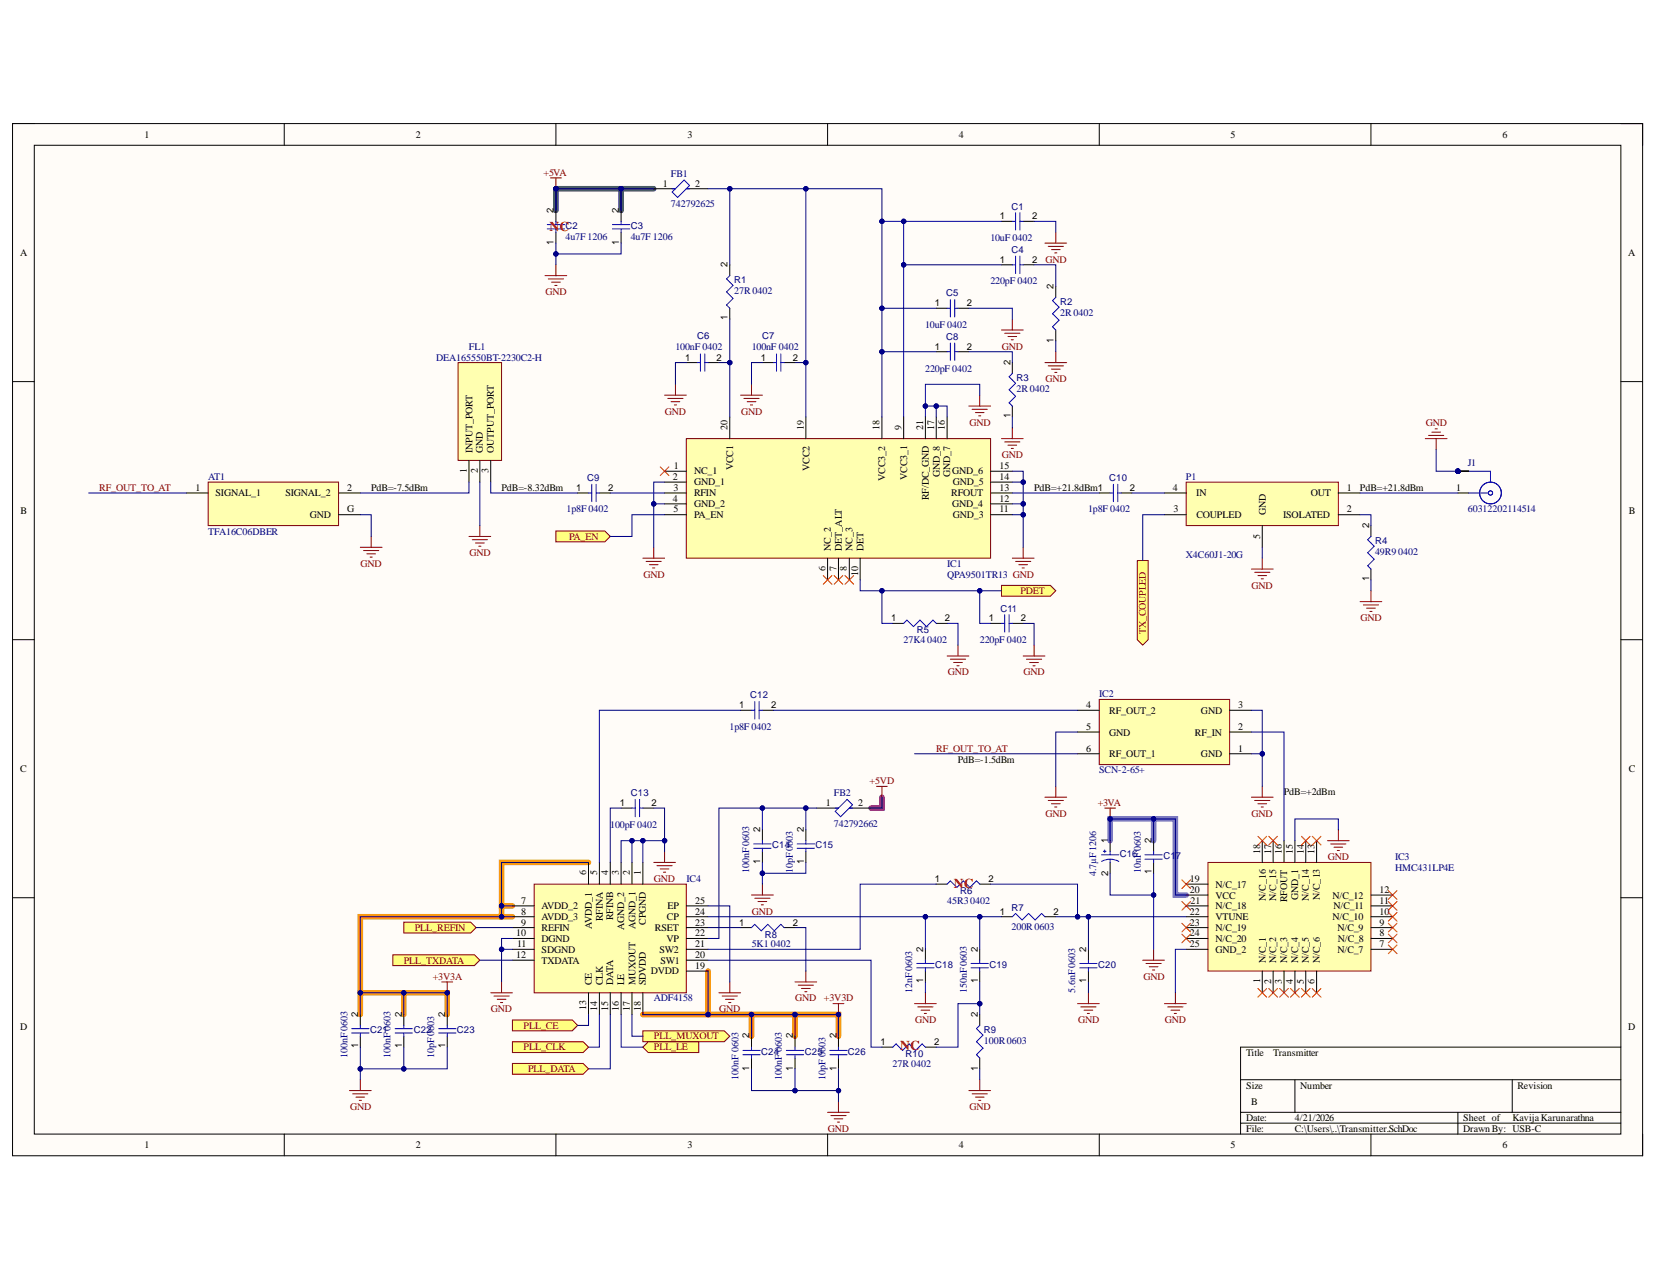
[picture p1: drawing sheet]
<svg xmlns="http://www.w3.org/2000/svg" width="279mm" height="216mm" viewBox="0 0 279 216" stroke-linecap="round" stroke-linejoin="round" font-family="sans-serif">
<defs><g id="words">
<g font-size="2.3" fill="#c00">
<text x="92.7" y="39">NC</text>
<text x="160.8" y="149.6">NC</text>
<text x="151.8" y="177">NC</text>
</g>
<g font-size="1.7">
<text x="24.4" y="23.2">1</text>
<text x="70.1" y="23.2">2</text>
<text x="115.9" y="23.2">3</text>
<text x="161.7" y="23.2">4</text>
<text x="207.5" y="23.2">5</text>
<text x="253.3" y="23.2">6</text>
<text x="111.8" y="31.4">1</text>
<text x="117.2" y="31.4">2</text>
<text x="3.4" y="43.1">A</text>
<text x="274.6" y="43.1">A</text>
<text x="79.7" y="76.3" transform="rotate(-90 79.7 76.3)">INPUT_PORT</text>
<text x="81.4" y="76.3" transform="rotate(-90 81.4 76.3)">GND</text>
<text x="83.3" y="76.3" transform="rotate(-90 83.3 76.3)">OUTPUT_PORT</text>
<text x="122.7" y="72.4" transform="rotate(-90 122.7 72.4)">20</text>
<text x="135.5" y="72.4" transform="rotate(-90 135.5 72.4)">19</text>
<text x="148.3" y="72.4" transform="rotate(-90 148.3 72.4)">18</text>
<text x="152" y="72.4" transform="rotate(-90 152 72.4)">9</text>
<text x="155.7" y="72.4" transform="rotate(-90 155.7 72.4)">21</text>
<text x="157.5" y="72.4" transform="rotate(-90 157.5 72.4)">17</text>
<text x="159.3" y="72.4" transform="rotate(-90 159.3 72.4)">16</text>
<text x="33" y="82.7">1</text>
<text x="36.4" y="83.7">SIGNAL_1</text>
<text x="48.1" y="83.7">SIGNAL_2</text>
<text x="58.5" y="82.7">2</text>
<text x="62.6" y="82.7">PdB=-7.5dBm</text>
<text x="78.7" y="79.7" transform="rotate(-90 78.7 79.7)">1</text>
<text x="80.6" y="79.8" transform="rotate(-90 80.6 79.8)">2</text>
<text x="82.4" y="79.8" transform="rotate(-90 82.4 79.8)">3</text>
<text x="84.6" y="82.7">PdB=-8.32dBm</text>
<text x="113.5" y="80.9">2</text>
<text x="113.6" y="82.7">3</text>
<text x="113.6" y="79.1">1</text>
<text x="117" y="80">NC_1</text>
<text x="117" y="81.8">GND_1</text>
<text x="117" y="83.7">RFIN</text>
<text x="123.6" y="79.3" transform="rotate(-90 123.6 79.3)">VCC1</text>
<text x="136.5" y="79.4" transform="rotate(-90 136.5 79.4)">VCC2</text>
<text x="149.2" y="81" transform="rotate(-90 149.2 81)">VCC3_2</text>
<text x="153" y="80.9" transform="rotate(-90 153 80.9)">VCC3_1</text>
<text x="158.5" y="80.4" transform="rotate(-90 158.5 80.4)">GND_8</text>
<text x="160.2" y="80.4" transform="rotate(-90 160.2 80.4)">GND_7</text>
<text x="160.4" y="83.7">RFOUT</text>
<text x="160.6" y="80">GND_6</text>
<text x="160.7" y="81.8">GND_5</text>
<text x="168.5" y="82.7">13</text>
<text x="168.5" y="80.9">14</text>
<text x="168.5" y="79.1">15</text>
<text x="174.4" y="82.7">PdB=+21.8dBm1</text>
<text x="197.8" y="82.7">4</text>
<text x="201.7" y="83.7">IN</text>
<text x="221" y="83.7">OUT</text>
<text x="227.1" y="82.7">1</text>
<text x="229.3" y="82.7">PdB=+21.8dBm</text>
<text x="245.6" y="82.7">1</text>
<text x="3.5" y="86.6">B</text>
<text x="52.3" y="87.3">GND</text>
<text x="58.5" y="86.4">G</text>
<text x="113.5" y="84.6">4</text>
<text x="113.6" y="86.4">5</text>
<text x="117" y="85.4">GND_2</text>
<text x="117" y="87.3">PA_EN</text>
<text x="156.6" y="84.3" transform="rotate(-90 156.6 84.3)">RF/DC_GND</text>
<text x="160.6" y="85.4">GND_4</text>
<text x="160.7" y="87.3">GND_3</text>
<text x="168.5" y="86.4">11</text>
<text x="168.5" y="84.6">12</text>
<text x="197.9" y="86.4">3</text>
<text x="201.7" y="87.3">COUPLED</text>
<text x="213.4" y="86.9" transform="rotate(-90 213.4 86.9)">GND</text>
<text x="216.4" y="87.3">ISOLATED</text>
<text x="227.1" y="86.4">2</text>
<text x="274.6" y="86.6">B</text>
<text x="140.1" y="92.8" transform="rotate(-90 140.1 92.8)">NC_2</text>
<text x="142" y="92.8" transform="rotate(-90 142 92.8)">DET_ALT</text>
<text x="143.7" y="92.8" transform="rotate(-90 143.7 92.8)">NC_3</text>
<text x="145.6" y="92.8" transform="rotate(-90 145.6 92.8)">DET</text>
<text x="212.5" y="90.8" transform="rotate(-90 212.5 90.8)">5</text>
<text x="139.2" y="96.3" transform="rotate(-90 139.2 96.3)">6</text>
<text x="141" y="96.3" transform="rotate(-90 141 96.3)">7</text>
<text x="142.8" y="96.3" transform="rotate(-90 142.8 96.3)">8</text>
<text x="144.7" y="97.1" transform="rotate(-90 144.7 97.1)">10</text>
<text x="183.1" y="119.3">4</text>
<text x="208.8" y="119.3">3</text>
<text x="183.1" y="123">5</text>
<text x="187" y="124">GND</text>
<text x="187" y="120.3">RF_OUT_2</text>
<text x="201.5" y="124">RF_IN</text>
<text x="202.5" y="120.3">GND</text>
<text x="208.8" y="123">2</text>
<text x="3.4" y="130.1">C</text>
<text x="161.5" y="128.5">PdB=-1.5dBm</text>
<text x="183.1" y="126.7">6</text>
<text x="187" y="127.6">RF_OUT_1</text>
<text x="202.5" y="127.6">GND</text>
<text x="208.8" y="126.7">1</text>
<text x="274.6" y="130.1">C</text>
<text x="139.3" y="135.8">1</text>
<text x="144.7" y="135.8">2</text>
<text x="216.5" y="134">PdB=+2dBm</text>
<text x="212.5" y="143.9" transform="rotate(-90 212.5 143.9)">18</text>
<text x="214.3" y="143.9" transform="rotate(-90 214.3 143.9)">17</text>
<text x="216.1" y="143.9" transform="rotate(-90 216.1 143.9)">16</text>
<text x="218" y="143.9" transform="rotate(-90 218 143.9)">15</text>
<text x="219.8" y="143.9" transform="rotate(-90 219.8 143.9)">14</text>
<text x="221.6" y="143.9" transform="rotate(-90 221.6 143.9)">13</text>
<text x="98.8" y="147.6" transform="rotate(-90 98.8 147.6)">6</text>
<text x="100.7" y="147.6" transform="rotate(-90 100.7 147.6)">5</text>
<text x="102.6" y="147.6" transform="rotate(-90 102.6 147.6)">4</text>
<text x="104.3" y="147.6" transform="rotate(-90 104.3 147.6)">3</text>
<text x="106.2" y="147.6" transform="rotate(-90 106.2 147.6)">2</text>
<text x="108.1" y="147.6" transform="rotate(-90 108.1 147.6)">1</text>
<text x="200.7" y="148.7">19</text>
<text x="205" y="149.6">N/C_17</text>
<text x="87.9" y="152.3">7</text>
<text x="87.9" y="154.1">8</text>
<text x="91.3" y="153.2">AVDD_2</text>
<text x="91.3" y="155.1">AVDD_3</text>
<text x="101.6" y="155.2" transform="rotate(-90 101.6 155.2)">RFINA</text>
<text x="103.4" y="155.1" transform="rotate(-90 103.4 155.1)">RFINB</text>
<text x="108.9" y="155.8" transform="rotate(-90 108.9 155.8)">CPGND</text>
<text x="112.5" y="155.1">CP</text>
<text x="112.5" y="153.2">EP</text>
<text x="117.2" y="152.3">25</text>
<text x="117.2" y="154.1">24</text>
<text x="200.7" y="154.1">22</text>
<text x="200.7" y="150.5">20</text>
<text x="200.7" y="152.3">21</text>
<text x="205" y="155.1">VTUNE</text>
<text x="205" y="153.2">N/C_18</text>
<text x="205" y="151.4">VCC</text>
<text x="213.4" y="151.8" transform="rotate(-90 213.4 151.8)">N/C_16</text>
<text x="215.2" y="151.8" transform="rotate(-90 215.2 151.8)">N/C_15</text>
<text x="217.1" y="152" transform="rotate(-90 217.1 152)">RFOUT</text>
<text x="218.9" y="151.7" transform="rotate(-90 218.9 151.7)">GND_1</text>
<text x="220.7" y="151.8" transform="rotate(-90 220.7 151.8)">N/C_14</text>
<text x="222.6" y="151.7" transform="rotate(-90 222.6 151.7)">N/C_13</text>
<text x="224.7" y="155.1">N/C_10</text>
<text x="224.7" y="151.4">N/C_12</text>
<text x="224.8" y="153.2">N/C_11</text>
<text x="232.6" y="154.1">10</text>
<text x="232.6" y="152.3">11</text>
<text x="232.6" y="150.5">12</text>
<text x="87" y="157.8">10</text>
<text x="87" y="161.5">12</text>
<text x="87.2" y="159.6">11</text>
<text x="87.9" y="156">9</text>
<text x="91.3" y="156.9">REFIN</text>
<text x="91.3" y="158.7">DGND</text>
<text x="91.3" y="160.6">SDGND</text>
<text x="99.8" y="156.5" transform="rotate(-90 99.8 156.5)">AVDD_1</text>
<text x="105.3" y="156.7" transform="rotate(-90 105.3 156.7)">AGND_2</text>
<text x="107.1" y="156.5" transform="rotate(-90 107.1 156.5)">AGND_1</text>
<text x="110.4" y="156.9">RSET</text>
<text x="111.2" y="160.6">SW2</text>
<text x="112.4" y="158.7">VP</text>
<text x="117.2" y="156">23</text>
<text x="117.2" y="157.8">22</text>
<text x="117.2" y="159.6">21</text>
<text x="117.2" y="161.5">20</text>
<text x="200.7" y="159.6">25</text>
<text x="200.7" y="157.8">24</text>
<text x="200.7" y="156">23</text>
<text x="205" y="160.6">GND_2</text>
<text x="205" y="158.7">N/C_20</text>
<text x="205" y="156.9">N/C_19</text>
<text x="225.5" y="160.6">N/C_7</text>
<text x="225.5" y="156.9">N/C_9</text>
<text x="225.6" y="158.7">N/C_8</text>
<text x="232.6" y="159.6">7</text>
<text x="232.6" y="157.8">8</text>
<text x="232.6" y="156">9</text>
<text x="91.3" y="162.4">TXDATA</text>
<text x="99.8" y="166.1" transform="rotate(-90 99.8 166.1)">CE</text>
<text x="101.6" y="166.1" transform="rotate(-90 101.6 166.1)">CLK</text>
<text x="103.4" y="166.1" transform="rotate(-90 103.4 166.1)">DATA</text>
<text x="105.3" y="166.1" transform="rotate(-90 105.3 166.1)">LE</text>
<text x="107.1" y="166.1" transform="rotate(-90 107.1 166.1)">MUXOUT</text>
<text x="108.9" y="166.1" transform="rotate(-90 108.9 166.1)">SDVDD</text>
<text x="109.8" y="164.2">DVDD</text>
<text x="111.4" y="162.4">SW1</text>
<text x="117.2" y="163.3">19</text>
<text x="212.5" y="165.7" transform="rotate(-90 212.5 165.7)">1</text>
<text x="213.4" y="162.3" transform="rotate(-90 213.4 162.3)">N/C_1</text>
<text x="214.3" y="165.9" transform="rotate(-90 214.3 165.9)">2</text>
<text x="215.2" y="162.3" transform="rotate(-90 215.2 162.3)">N/C_2</text>
<text x="216.1" y="165.8" transform="rotate(-90 216.1 165.8)">3</text>
<text x="217.1" y="162.3" transform="rotate(-90 217.1 162.3)">N/C_3</text>
<text x="218" y="165.9" transform="rotate(-90 218 165.9)">4</text>
<text x="218.9" y="162.3" transform="rotate(-90 218.9 162.3)">N/C_4</text>
<text x="219.8" y="165.8" transform="rotate(-90 219.8 165.8)">5</text>
<text x="220.7" y="162.3" transform="rotate(-90 220.7 162.3)">N/C_5</text>
<text x="221.6" y="165.9" transform="rotate(-90 221.6 165.9)">6</text>
<text x="222.6" y="162.3" transform="rotate(-90 222.6 162.3)">N/C_6</text>
<text x="3.4" y="173.6">D</text>
<text x="98.8" y="170.3" transform="rotate(-90 98.8 170.3)">13</text>
<text x="100.7" y="170.4" transform="rotate(-90 100.7 170.4)">14</text>
<text x="102.6" y="170.4" transform="rotate(-90 102.6 170.4)">15</text>
<text x="104.3" y="170.4" transform="rotate(-90 104.3 170.4)">16</text>
<text x="106.2" y="170.4" transform="rotate(-90 106.2 170.4)">17</text>
<text x="108.1" y="170.4" transform="rotate(-90 108.1 170.4)">18</text>
<text x="274.6" y="173.6">D</text>
<text x="210.1" y="178">Title</text>
<text x="214.7" y="178">Transmitter</text>
<text x="210.1" y="183.5">Size</text>
<text x="219.3" y="183.5">Number</text>
<text x="255.9" y="183.5">Revision</text>
<text x="210.1" y="189">Date:</text>
<text x="210.1" y="190.7">File:</text>
<text x="211" y="186.2">B</text>
<text x="218.3" y="189">4/21/2026</text>
<text x="218.3" y="190.7">C:\Users\..\Transmitter.SchDoc</text>
<text x="246.7" y="189">Sheet of</text>
<text x="246.7" y="190.7">DrawnBy: USB-C</text>
<text x="255" y="189">KavijaKarunarathna</text>
<text x="24.4" y="193.5">1</text>
<text x="70.1" y="193.5">2</text>
<text x="115.9" y="193.5">3</text>
<text x="161.7" y="193.5">4</text>
<text x="207.5" y="193.5">5</text>
<text x="253.3" y="193.5">6</text>
</g>
<g font-size="1.7" fill="#800000">
<text x="91.7" y="29.6">+5VA</text>
<text x="176.3" y="44.3">GND</text>
<text x="92" y="49.8">GND</text>
<text x="168.9" y="58.9">GND</text>
<text x="176.3" y="64.4">GND</text>
<text x="112.1" y="69.9">GND</text>
<text x="125" y="69.9">GND</text>
<text x="163.4" y="71.8">GND</text>
<text x="240.4" y="71.8">GND</text>
<text x="168.9" y="77.2">GND</text>
<text x="16.7" y="82.7">RF_OUT_TO_AT</text>
<text x="60.8" y="95.6">GND</text>
<text x="79.1" y="93.7">GND</text>
<text x="96" y="90.9">PA_EN</text>
<text x="108.5" y="97.4">GND</text>
<text x="172.1" y="100.1">PDET</text>
<text x="211.1" y="99.2">GND</text>
<text x="193.2" y="106.9" transform="rotate(-90 193.2 106.9)">TX_COUPLED</text>
<text x="229.4" y="104.7">GND</text>
<text x="159.8" y="113.8">GND</text>
<text x="172.6" y="113.8">GND</text>
<text x="157.9" y="126.7">RF_OUT_TO_AT</text>
<text x="146.6" y="132.2">+5VD</text>
<text x="176.3" y="137.7">GND</text>
<text x="185.1" y="135.8">+3VA</text>
<text x="211.1" y="137.7">GND</text>
<text x="110.3" y="148.7">GND</text>
<text x="223.9" y="145">GND</text>
<text x="126.7" y="154.1">GND</text>
<text x="69.9" y="156.9">PLL_REFIN</text>
<text x="68.1" y="162.4">PLL_TXDATA</text>
<text x="73" y="165.1">+3V3A</text>
<text x="192.8" y="165.1">GND</text>
<text x="82.8" y="170.6">GND</text>
<text x="88.3" y="173.4">PLL_CE</text>
<text x="121.3" y="170.6">GND</text>
<text x="134.1" y="168.8">GND</text>
<text x="138.9" y="168.8">+3V3D</text>
<text x="154.3" y="172.5">GND</text>
<text x="181.8" y="172.5">GND</text>
<text x="196.4" y="172.5">GND</text>
<text x="88.3" y="177">PLL_CLK</text>
<text x="110.3" y="175.2">PLL_MUXOUT</text>
<text x="110.3" y="177">PLL_LE</text>
<text x="89" y="180.7">PLL_DATA</text>
<text x="59" y="187.1">GND</text>
<text x="139.6" y="190.7">GND</text>
<text x="163.4" y="187.1">GND</text>
</g>
<g font-size="1.7" fill="#000080">
<text x="113.1" y="29.8">FB1</text>
<text x="113.1" y="34.9">742792625</text>
<text x="95.4" y="40.4">4u7F 1206</text>
<text x="106.4" y="40.4">4u7F 1206</text>
<text x="167" y="40.6">10uF 0402</text>
<text x="167" y="47.9">220pF 0402</text>
<text x="123.8" y="49.6">27R 0402</text>
<text x="178.8" y="53.2">2R 0402</text>
<text x="79.1" y="58.9">FL1</text>
<text x="113.9" y="58.9">100nF 0402</text>
<text x="126.7" y="58.9">100nF 0402</text>
<text x="156" y="55.3">10uF 0402</text>
<text x="73.6" y="60.8">DEA165550BT-2230C2-H</text>
<text x="156" y="62.6">220pF 0402</text>
<text x="171.4" y="66.1">2R 0402</text>
<text x="35.1" y="80.9">AT1</text>
<text x="200" y="80.9">P1</text>
<text x="247.5" y="78.5">J1</text>
<text x="95.5" y="86.4">1p8F 0402</text>
<text x="183.5" y="86.4">1p8F 0402</text>
<text x="247.5" y="86.4">60312202114514</text>
<text x="35.1" y="90.1">TFA16C06DBER</text>
<text x="159.7" y="95.6">IC1</text>
<text x="200" y="94.1">X4C60J1-20G</text>
<text x="231.9" y="93.6">49R90402</text>
<text x="159.7" y="97.4">QPA9501TR13 GND</text>
<text x="152.4" y="108.3">27K40402</text>
<text x="165.2" y="108.3">220pF 0402</text>
<text x="185.3" y="117.6">IC2</text>
<text x="123" y="123">1p8F 0402</text>
<text x="185.3" y="130.3">SCN-2-65+</text>
<text x="140.6" y="134.2">FB2</text>
<text x="102.9" y="139.5">100pF 0402</text>
<text x="140.6" y="139.4">742792662</text>
<text x="115.8" y="148.7">IC4</text>
<text x="126.3" y="147.2" transform="rotate(-90 126.3 147.2)">100nF 0603</text>
<text x="133.7" y="147.2" transform="rotate(-90 133.7 147.2)">10pF 0603</text>
<text x="184.8" y="147.7" transform="rotate(-90 184.8 147.7)">4.7µF1206</text>
<text x="192.4" y="147.2" transform="rotate(-90 192.4 147.2)">10nF 0603</text>
<text x="235.2" y="145">IC3</text>
<text x="235.2" y="146.8">HMC431LP4E</text>
<text x="159.7" y="152.3">45R30402</text>
<text x="126.7" y="159.6">5K1 0402</text>
<text x="170.5" y="156.7">200R0603</text>
<text x="153.8" y="167.3" transform="rotate(-90 153.8 167.3)">12nF0603</text>
<text x="163" y="167.3" transform="rotate(-90 163 167.3)">150nF0603</text>
<text x="181.3" y="167.3" transform="rotate(-90 181.3 167.3)">5.6nF0603</text>
<text x="110.3" y="168.8">ADF4158</text>
<text x="58.6" y="178.3" transform="rotate(-90 58.6 178.3)">100nF0603</text>
<text x="65.9" y="178.3" transform="rotate(-90 65.9 178.3)">100nF0603</text>
<text x="73.2" y="178.3" transform="rotate(-90 73.2 178.3)">10pF0603</text>
<text x="150.5" y="179.8">27R 0402</text>
<text x="165.9" y="175.9">100R0603</text>
<text x="124.6" y="181.9" transform="rotate(-90 124.6 181.9)">100nF0603</text>
<text x="131.8" y="181.9" transform="rotate(-90 131.8 181.9)">100nF0603</text>
<text x="139.2" y="181.9" transform="rotate(-90 139.2 181.9)">10pF0603</text>
</g>
<g font-size="1.6">
<text x="93.4" y="35.8" transform="rotate(-90 93.4 35.8)">2</text>
<text x="104.3" y="35.8" transform="rotate(-90 104.3 35.8)">2</text>
<text x="93.4" y="41.2" transform="rotate(-90 93.4 41.2)">1</text>
<text x="104.3" y="41.2" transform="rotate(-90 104.3 41.2)">1</text>
<text x="168.6" y="36.9">1</text>
<text x="174" y="36.9">2</text>
<text x="122.7" y="45" transform="rotate(-90 122.7 45)">2</text>
<text x="168.6" y="44.3">1</text>
<text x="174" y="44.3">2</text>
<text x="157.6" y="51.6">1</text>
<text x="163" y="51.6">2</text>
<text x="177.7" y="48.7" transform="rotate(-90 177.7 48.7)">2</text>
<text x="122.7" y="54" transform="rotate(-90 122.7 54)">1</text>
<text x="157.6" y="58.9">1</text>
<text x="163" y="58.9">2</text>
<text x="177.7" y="57.7" transform="rotate(-90 177.7 57.7)">1</text>
<text x="115.5" y="60.8">1</text>
<text x="120.8" y="60.8">2</text>
<text x="128.3" y="60.8">1</text>
<text x="133.7" y="60.8">2</text>
<text x="170.4" y="61.4" transform="rotate(-90 170.4 61.4)">2</text>
<text x="170.4" y="70.5" transform="rotate(-90 170.4 70.5)">1</text>
<text x="97.2" y="82.7">1</text>
<text x="102.6" y="82.7">2</text>
<text x="190.5" y="82.7">2</text>
<text x="230.8" y="88.9" transform="rotate(-90 230.8 88.9)">2</text>
<text x="230.8" y="98" transform="rotate(-90 230.8 98)">1</text>
<text x="150.3" y="104.7">1</text>
<text x="159.3" y="104.7">2</text>
<text x="166.7" y="104.7">1</text>
<text x="172.2" y="104.7">2</text>
<text x="124.6" y="119.3">1</text>
<text x="130" y="119.3">2</text>
<text x="104.5" y="135.8">1</text>
<text x="109.8" y="135.8">2</text>
<text x="128.2" y="140.2" transform="rotate(-90 128.2 140.2)">2</text>
<text x="135.5" y="140.2" transform="rotate(-90 135.5 140.2)">2</text>
<text x="186.9" y="142.1" transform="rotate(-90 186.9 142.1)">1</text>
<text x="194.1" y="142.1" transform="rotate(-90 194.1 142.1)">2</text>
<text x="128.2" y="145.6" transform="rotate(-90 128.2 145.6)">1</text>
<text x="135.5" y="145.6" transform="rotate(-90 135.5 145.6)">1</text>
<text x="157.6" y="148.7">1</text>
<text x="166.7" y="148.7">2</text>
<text x="186.9" y="147.6" transform="rotate(-90 186.9 147.6)">2</text>
<text x="194.1" y="147.4" transform="rotate(-90 194.1 147.4)">1</text>
<text x="168.6" y="154.1">1</text>
<text x="177.7" y="154.1">2</text>
<text x="124.6" y="156">1</text>
<text x="133.7" y="156">2</text>
<text x="155.7" y="160.4" transform="rotate(-90 155.7 160.4)">2</text>
<text x="164.9" y="160.4" transform="rotate(-90 164.9 160.4)">2</text>
<text x="183.1" y="160.4" transform="rotate(-90 183.1 160.4)">2</text>
<text x="155.7" y="165.7" transform="rotate(-90 155.7 165.7)">1</text>
<text x="164.9" y="165.7" transform="rotate(-90 164.9 165.7)">1</text>
<text x="183.1" y="165.7" transform="rotate(-90 183.1 165.7)">1</text>
<text x="60.4" y="171.4" transform="rotate(-90 60.4 171.4)">2</text>
<text x="67.7" y="171.4" transform="rotate(-90 67.7 171.4)">2</text>
<text x="75.1" y="171.4" transform="rotate(-90 75.1 171.4)">2</text>
<text x="164.9" y="171.4" transform="rotate(-90 164.9 171.4)">2</text>
<text x="60.4" y="176.7" transform="rotate(-90 60.4 176.7)">1</text>
<text x="67.7" y="176.7" transform="rotate(-90 67.7 176.7)">1</text>
<text x="75.1" y="176.7" transform="rotate(-90 75.1 176.7)">1</text>
<text x="126.3" y="175" transform="rotate(-90 126.3 175)">2</text>
<text x="133.7" y="175" transform="rotate(-90 133.7 175)">2</text>
<text x="141" y="175" transform="rotate(-90 141 175)">2</text>
<text x="148.5" y="176.1">1</text>
<text x="157.5" y="176.1">2</text>
<text x="126.3" y="180.4" transform="rotate(-90 126.3 180.4)">1</text>
<text x="133.7" y="180.4" transform="rotate(-90 133.7 180.4)">1</text>
<text x="141" y="180.4" transform="rotate(-90 141 180.4)">1</text>
<text x="164.9" y="180.4" transform="rotate(-90 164.9 180.4)">1</text>
</g>
<g font-size="1.6" fill="#000080">
<text x="170.5" y="35.3">C1</text>
<text x="95.4" y="38.6">C2</text>
<text x="106.4" y="38.6">C3</text>
<text x="123.8" y="47.8">R1</text>
<text x="170.5" y="42.6">C4</text>
<text x="159.6" y="50">C5</text>
<text x="178.8" y="51.4">R2</text>
<text x="117.5" y="57.1">C6</text>
<text x="128.5" y="57.1">C7</text>
<text x="159.6" y="57.3">C8</text>
<text x="171.4" y="64.2">R3</text>
<text x="99" y="81.1">C9</text>
<text x="187" y="81.1">C10</text>
<text x="231.9" y="91.7">R4</text>
<text x="154.6" y="106.7">R5</text>
<text x="168.7" y="103.1">C11</text>
<text x="126.5" y="117.7">C12</text>
<text x="106.4" y="134.2">C13</text>
<text x="130.2" y="143">C14</text>
<text x="137.5" y="143">C15</text>
<text x="188.8" y="144.5">C16</text>
<text x="196.2" y="144.9">C1</text>
<text x="198.3" y="144.9">7</text>
<text x="161.9" y="150.7">R6</text>
<text x="170.5" y="153.5">R7</text>
<text x="128.9" y="158">R8</text>
<text x="157.7" y="163.1">C18</text>
<text x="166.8" y="163.1">C19</text>
<text x="185.2" y="163.1">C20</text>
<text x="62.4" y="174.1">C21</text>
<text x="69.8" y="174.1">C22</text>
<text x="77" y="174.1">C23</text>
<text x="128.4" y="177.8">C24</text>
<text x="135.7" y="177.8">C25</text>
<text x="143" y="177.8">C26</text>
<text x="152.7" y="178.1">R10</text>
<text x="165.9" y="174.1">R9</text>
</g>
</g></defs>
<path d="M2.1 20.8h274.9v174h-274.9z" fill-rule="evenodd" fill="#fffcf8"/>
<path d="M2.1 20.8h274.9v174h-274.9z" fill="none" stroke="#000" stroke-width=".17"/>
<path d="M5.8 24.5h267.5v166.6h-267.5z" fill-rule="evenodd" fill="#fffcf8"/>
<g fill="none" stroke="#000" stroke-width=".17">
<path d="M2.1 20.8h3.7M5.8 24.5h267.5v166.6h-267.5zM47.9 20.8v3.7M93.7 20.8v3.7M139.5 20.8v3.7M185.4 20.8v3.7M231.2 20.8v3.7M273.3 20.8h3.7v3.7M2.1 64.3h3.7M273.3 64.3h3.7M2.1 107.8h3.7M273.3 107.8h3.7"/>
<path d="M2.1 151.3h3.7M273.3 151.3h3.7M273.3 176.5h-64.1v14.6M47.9 191.1v3.7M93.7 191.1v3.7M139.5 191.1v3.7M185.4 191.1v3.7M209.2 182h64.1M209.2 187.5h64.1M209.2 189.3h64.1M218.3 182v5.5M231.2 191.1v3.7"/>
<path d="M245.8 187.5v3.6M255 182v5.5M277 191.1v3.7"/>
</g>
<path d="M119.4 163.7v7.3h-11M119.4 171h7.3M134.1 171h-7.4v3.6M134.1 174.6v-3.6h7.3v3.6" fill="none" stroke="#f60" stroke-width=".93"/>
<path d="M84.6 152.7v1.8h1.8M84.6 154.5h-23.8v12.8M99.2 145.4h-14.6v7.3h1.8M68.1 167.3h-7.3v3.7M68.1 171v-3.7h7.3v3.7" fill="none" stroke="#f90" stroke-width=".93"/>
<path d="M148.7 134.4v1.8h-1.8" fill="none" stroke="#909" stroke-width=".93"/>
<path d="M194.5 138v3.7M187.2 141.7v-3.7h11v12.9h1.8" fill="none" stroke="#93f" stroke-width=".93"/>
<path d="M104.7 31.8v3.7M110.2 31.8h-16.5v3.7" fill="none" stroke="#066" stroke-width=".93"/>
<path d="M90.1 149h25.6v18.3h-25.6z" fill-rule="evenodd" fill="#ffffb0"/>
<path d="M90.1 149h25.6v18.3h-25.6zM82.7 167.3h3.7M83.3 167.9h2.6M83.8 168.4h1.5M84.4 169h.4M84.6 165.5v1.8M121.2 167.3h3.7M121.8 167.9h2.5M122.3 168.4h1.5M122.9 169h.3M123.1 165.5v1.8" fill="none" stroke="#800000" stroke-width=".17"/>
<g fill="none" stroke="#000" stroke-width=".17">
<path d="M86.4 152.7h3.7M86.4 154.5h3.7M86.4 156.3h3.7M86.4 158.2h3.7M86.4 160h3.7M99.2 145.4v3.6M101.1 145.4v3.6M102.9 145.4v3.6M104.7 145.4v3.6M106.6 145.4v3.6M108.4 145.4v3.6M115.7 152.7h3.7"/>
<path d="M115.7 154.5h3.7M115.7 156.3h3.7M115.7 158.2h3.7M115.7 160h3.7M86.4 161.8h3.7M99.2 167.3v3.7M101.1 167.3v3.7M102.9 167.3v3.7M104.7 167.3v3.7M106.6 167.3v3.7M108.4 167.3v3.7M115.7 161.8h3.7"/>
<path d="M115.7 163.7h3.7"/>
</g>
<path d="M108.4 173.7h13.7l1 .9-1 1h-13.7z" fill-rule="evenodd" fill="#ffff80"/>
<path d="M108.4 173.7h13.7l1 .9-1 1h-13.7z" fill="none" stroke="#800000" stroke-width=".17"/>
<path d="M109.3 175.6h8.5v1.8h-8.5l-.9-.9z" fill-rule="evenodd" fill="#ffff80"/>
<path d="M109.3 175.6h8.5v1.8h-8.5l-.9-.9z" fill="none" stroke="#800000" stroke-width=".17"/>
<path d="M68.1 155.4h11.3l.9 .9-.9 1h-11.3z" fill-rule="evenodd" fill="#ffff80"/>
<path d="M68.1 155.4h11.3l.9 .9-.9 1h-11.3z" fill="none" stroke="#800000" stroke-width=".17"/>
<path d="M104.7 136.2h1.9M108.4 136.2h1.8" fill="none" stroke="#000" stroke-width=".17"/>
<path d="M106.6 136.2h.5M107.1 134.7v3M107.8 134.7v3M107.8 136.2h.6" fill="none" stroke="#00f" stroke-width=".17"/>
<path d="M66.2 160.9h13.8l.9 .9-.9 1h-13.8z" fill-rule="evenodd" fill="#ffff80"/>
<path d="M66.2 160.9h13.8l.9 .9-.9 1h-13.8zM140.5 169.2h1.8M141.4 169.2v1.8" fill="none" stroke="#800000" stroke-width=".17"/>
<circle cx="141.4" cy="171" r=".36" fill="#000080"/>
<circle cx="141.4" cy="171" r=".36" fill="none" stroke="#000080" stroke-width=".17"/>
<path d="M60.8 171v1.8M60.8 174.6v1.9M68.1 171v1.8M68.1 174.6v1.9M75.4 171v1.8M75.4 174.6v1.9M126.7 174.6v1.9M126.7 178.3v1.8M134.1 174.6v1.9M134.1 178.3v1.8M141.4 174.6v1.9M141.4 178.3v1.8" fill="none" stroke="#000" stroke-width=".17"/>
<g fill="none" stroke="#00f" stroke-width=".17">
<path d="M59.3 173.4h2.9M59.3 174.1h2.9M60.8 172.8v.6M60.8 174.1v.5M66.6 173.4h2.9M66.6 174.1h2.9M68.1 172.8v.6M68.1 174.1v.5M73.9 173.4h3M73.9 174.1h3M75.4 172.8v.6M75.4 174.1v.5"/>
<path d="M125.3 177h2.9M125.3 177.8h2.9M126.7 176.5v.5M126.7 177.8v.5M132.6 177h2.9M132.6 177.8h2.9M134.1 176.5v.5M134.1 177.8v.5M139.9 177h2.9M139.9 177.8h2.9M141.4 176.5v.5M141.4 177.8v.5"/>
</g>
<g fill="none" stroke="#800000" stroke-width=".17">
<path d="M110.2 145.4h3.7M110.8 145.9h2.5M111.3 146.5h1.5M111.9 147h.3M112.1 143.5v1.9M74.5 165.5h1.8M75.4 165.5v1.8M58.9 183.8h3.7M59.5 184.4h2.5M60 184.9h1.5M60.6 185.5h.3M60.8 182v1.8"/>
<path d="M139.5 187.5h3.7M140.1 188h2.6M140.6 188.6h1.5M141.2 189.1h.4M141.4 185.6v1.9"/>
</g>
<circle cx="75.4" cy="167.3" r=".37" fill="#000080"/>
<circle cx="75.4" cy="167.3" r=".37" fill="none" stroke="#000080" stroke-width=".17"/>
<path d="M147.8 132.5h1.8M148.7 132.5v1.9M126.7 150.8h3.7M127.3 151.4h2.5M127.8 151.9h1.5M128.4 152.5h.3M128.6 149v1.8M134 165.5h3.7M134.6 166h2.6M135.1 166.6h1.5M135.7 167.1h.4M135.9 163.7v1.8" fill="none" stroke="#800000" stroke-width=".17"/>
<path d="M128.6 139.9v1.8M135.9 139.9v1.8M137.7 136.2h3.7M143.2 136.2h3.7M124.9 156.3h1.8M128.6 143.5v1.9M132.2 156.3h1.8M135.9 143.5v1.9" fill="none" stroke="#000" stroke-width=".17"/>
<path d="M140.8 136.7l2-2 1 .9-2.1 2.1zM140.8 136.2h.6M143.2 136.2h.6M126.7 156.3l.6-.5 1.1 1.1 1.1-1.1 1.1 1.1 1.1-1.1 .5 .5M127.1 142.2h2.9M127.1 143h2.9M128.6 141.7v.5M128.6 143v.5M134.4 142.2h2.9M134.4 143h2.9M135.9 141.7v.5M135.9 143v.5" fill="none" stroke="#00f" stroke-width=".17"/>
<path d="M203.7 145.4h27.5v18.3h-27.5z" fill-rule="evenodd" fill="#ffffb0"/>
<g fill="none" stroke="#800000" stroke-width=".17">
<path d="M186.3 136.2h1.8M187.2 136.2v1.8M225.7 139.9v1.8M194.5 160v1.8M203.7 145.4h27.5v18.3h-27.5zM223.8 141.7h3.7M224.4 142.2h2.5M224.9 142.8h1.5M225.5 143.3h.3M154.2 169.2h3.7M154.8 169.7h2.5M155.3 170.3h1.5"/>
<path d="M155.9 170.8h.3M156 167.3v1.9M181.7 169.2h3.7M182.2 169.7h2.6M182.8 170.3h1.5M183.3 170.8h.4M183.5 167.3v1.9M192.7 161.8h3.7M193.2 162.4h2.6M193.8 162.9h1.5M194.3 163.5h.4M196.4 169.2h3.6"/>
<path d="M196.9 169.7h2.6M197.4 170.3h1.5M198 170.8h.4M198.2 167.3v1.9M163.4 183.8h3.6M163.9 184.4h2.6M164.5 184.9h1.4M165 185.5h.4M165.2 182v1.8"/>
</g>
<g fill="none" stroke="#000" stroke-width=".17">
<path d="M156 160v1.8M165.2 160v1.8M183.5 160v1.8M187.2 141.7v1.8M187.2 145.4v1.8M194.5 141.7v1.8M194.5 145.4v1.8M200 160h3.7M200 158.2h3.7M200 156.3h3.7M200 154.5h3.7M200 152.7h3.7"/>
<path d="M200 150.9h3.7M200 149h3.7M212.8 141.7v3.7M214.7 141.7v3.7M216.5 141.7v3.7M218.3 141.7v3.7M220.2 141.7v3.7M222 141.7v3.7M231.2 160h3.6M231.2 158.2h3.6M231.2 156.3h3.6M231.2 154.5h3.6"/>
<path d="M231.2 152.7h3.6M231.2 150.9h3.6M156 163.7v1.8M165.2 163.7v1.8M183.5 163.7v1.8M212.8 163.7v3.6M214.7 163.7v3.6M216.5 163.7v3.6M218.3 163.7v3.6M220.2 163.7v3.6M222 163.7v3.6"/>
</g>
<g fill="none" stroke="#f00" stroke-width=".17">
<path d="M199.3 155.6l1.4 1.5M199.3 151.9l1.4 1.5M199.3 148.3l1.4 1.5M199.3 157.4l1.4 1.5M200.7 155.6l-1.4 1.5M200.7 151.9l-1.4 1.5M200.7 148.3l-1.4 1.5M200.7 157.4l-1.4 1.5M212.1 141l1.5 1.4M213.6 141l-1.5 1.4M213.9 141l1.5 1.4M215.4 141l-1.5 1.4"/>
<path d="M219.4 141l1.5 1.4M220.9 141l-1.5 1.4M221.3 141l1.4 1.4M222.7 141l-1.4 1.4M234.1 150.1l1.5 1.5M234.1 151.9l1.5 1.5M234.1 153.8l1.5 1.4M234.1 155.6l1.5 1.5M234.1 157.4l1.5 1.5M234.1 159.3l1.5 1.4M235.6 150.1l-1.5 1.5M235.6 151.9l-1.5 1.5"/>
<path d="M235.6 153.8l-1.5 1.4M235.6 155.6l-1.5 1.5M235.6 157.4l-1.5 1.5M235.6 159.3l-1.5 1.4M212.1 166.6l1.5 1.5M213.6 166.6l-1.5 1.5M213.9 166.6l1.5 1.5M215.4 166.6l-1.5 1.5M215.8 166.6l1.4 1.5M217.2 166.6l-1.4 1.5M217.6 166.6l1.5 1.5M219.1 166.6l-1.5 1.5"/>
<path d="M219.4 166.6l1.5 1.5M220.9 166.6l-1.5 1.5M221.3 166.6l1.4 1.5M222.7 166.6l-1.4 1.5"/>
</g>
<g fill="none" stroke="#00f" stroke-width=".17">
<path d="M185.7 144.1h3M186 143.5h.5M186.3 143.2v.5M187.2 144.8l-.8 .1-.7 .3M187.2 144.8l.7 .1 .7 .3M187.2 143.5v.6M187.2 144.8v.6M193.1 144.1h2.9M193.1 144.8h2.9M194.5 143.5v.6M194.5 144.8v.6M154.6 162.4h2.9"/>
<path d="M154.6 163.1h2.9M156 161.8v.6M156 163.1v.6M163.7 162.4h3M163.7 163.1h3M165.2 161.8v.6M165.2 163.1v.6M182.1 162.4h2.9M182.1 163.1h2.9M183.5 161.8v.6M183.5 163.1v.6"/>
</g>
<circle cx="187.2" cy="138" r=".37" fill="#000080"/>
<circle cx="187.2" cy="138" r=".37" fill="none" stroke="#000080" stroke-width=".17"/>
<path d="M157.9 149h1.8M165.2 149h1.8M168.9 154.5h1.8M176.2 154.5h1.8M148.7 176.5h1.8M156 176.5h1.9M165.2 171v1.8M165.2 178.3v1.8" fill="none" stroke="#000" stroke-width=".17"/>
<path d="M159.7 149l.5-.5 1.1 1.1 1.1-1.1 1.1 1.1 1.1-1.1 .6 .5M170.7 154.5l.5-.5 1.1 1.1 1.1-1.1 1.1 1.1 1.1-1.1 .6 .5M150.5 176.5l.6-.6 1.1 1.1 1.1-1.1 1.1 1.1 1.1-1.1 .5 .6M165.2 172.8l-.5 .6 1.1 1.1-1.1 1.1 1.1 1.1-1.1 1.1 .5 .5" fill="none" stroke="#00f" stroke-width=".17"/>
<path d="M185.4 117.9h21.9v11h-21.9z" fill-rule="evenodd" fill="#ffffb0"/>
<path d="M185.4 117.9h21.9v11h-21.9zM176.2 134.4h3.7M176.7 134.9h2.6M177.3 135.5h1.5M177.8 136h.4M178 132.5v1.9M211 134.4h3.7M211.6 134.9h2.5M212.1 135.5h1.5M212.7 136h.3M212.8 132.5v1.9" fill="none" stroke="#800000" stroke-width=".17"/>
<path d="M124.9 119.7h1.8M128.6 119.7h1.8M181.7 119.7h3.7M207.3 119.7h3.7M181.7 127h3.7M181.7 123.4h3.7M207.3 127h3.7M207.3 123.4h3.7" fill="none" stroke="#000" stroke-width=".17"/>
<path d="M126.7 119.7h.6M127.3 118.2v3M128 118.2v3M128 119.7h.6" fill="none" stroke="#00f" stroke-width=".17"/>
<path d="M115.7 73.9h51.3v20.2h-51.3z" fill-rule="evenodd" fill="#ffffb0"/>
<path d="M115.7 73.9h51.3v20.2h-51.3z" fill="none" stroke="#800000" stroke-width=".17"/>
<g fill="none" stroke="#000" stroke-width=".17">
<path d="M112.1 79.4h3.6M123.1 70.3v3.6M135.9 70.3v3.6M148.7 70.3v3.6M152.4 70.3v3.6M156 70.3v3.6M157.9 70.3v3.6M159.7 70.3v3.6M167 79.4h3.7M112.1 81.3h3.6M112.1 83.1h3.6M112.1 84.9h3.6"/>
<path d="M112.1 86.7h3.6M139.5 94.1v3.6M141.4 94.1v3.6M143.2 94.1v3.6M145 94.1v3.6M167 81.3h3.7M167 83.1h3.7M167 84.9h3.7M167 86.7h3.7"/>
</g>
<path d="M168.9 98.7h8.2l.9 .9-.9 .9h-8.2z" fill-rule="evenodd" fill="#ffff80"/>
<path d="M168.9 98.7h8.2l.9 .9-.9 .9h-8.2z" fill="none" stroke="#800000" stroke-width=".17"/>
<path d="M111.3 78.7l1.5 1.5M112.8 78.7l-1.5 1.5M140.6 97l1.5 1.5M142.1 97l-1.5 1.5M142.5 97l1.4 1.5M143.9 97l-1.4 1.5" fill="none" stroke="#f00" stroke-width=".17"/>
<path d="M93.7 89.5h8.3l.9 .9-.9 .9h-8.3z" fill-rule="evenodd" fill="#ffff80"/>
<g fill="none" stroke="#800000" stroke-width=".17">
<path d="M92.8 30h1.9M93.7 30v1.8M178 39.1v1.9M91.9 46.5h3.7M92.5 47h2.5M93 47.6h1.5M93.6 48.1h.3M93.7 44.6v1.9M168.9 55.6h3.6M169.4 56.2h2.6M170 56.7h1.4M170.5 57.3h.4"/>
<path d="M170.7 53.8v1.8M176.2 41h3.7M176.7 41.5h2.6M177.3 42.1h1.5M177.8 42.6h.4M178 59.3v1.8M112.1 66.6h3.6M112.6 67.2h2.6M113.2 67.7h1.4M113.7 68.3h.4M113.9 64.8v1.8M124.9 66.6h3.7"/>
<path d="M125.4 67.2h2.6M126 67.7h1.5M126.5 68.3h.4M126.7 64.8v1.8M163.4 68.4h3.6M163.9 69h2.6M164.5 69.5h1.4M165 70.1h.4M165.2 66.6v1.8M168.9 73.9h3.6M169.4 74.5h2.6M170 75h1.4"/>
<path d="M170.5 75.6h.4M170.7 72.1v1.8M176.2 61.1h3.7M176.7 61.7h2.6M177.3 62.2h1.5M177.8 62.8h.4M93.7 89.5h8.3l.9 .9-.9 .9h-8.3zM108.4 94.1h3.7M108.9 94.6h2.6M109.5 95.2h1.5M110 95.7h.4M110.2 92.2v1.9"/>
<path d="M170.7 94.1h3.7M171.2 94.6h2.6M171.8 95.2h1.5M172.3 95.7h.4M172.5 92.2v1.9M159.7 110.6h3.7M160.2 111.1h2.6M160.8 111.7h1.5M161.3 112.2h.4M161.5 108.7v1.9M172.5 110.6h3.7M173.1 111.1h2.5"/>
<path d="M173.6 111.7h1.5M174.2 112.2h.3M174.4 108.7v1.9"/>
</g>
<path d="M138.8 97l1.5 1.5M140.3 97l-1.5 1.5" fill="none" stroke="#f00" stroke-width=".17"/>
<g fill="none" stroke="#000" stroke-width=".17">
<path d="M93.7 35.5v1.8M93.7 39.1v1.9M104.7 35.5v1.8M104.7 39.1v1.9M110.2 31.8h3.7M115.7 31.8h3.7M168.9 37.3h1.8M172.5 37.3h1.9M123.1 44.6v1.9M123.1 52v1.8M157.9 59.3h1.8M157.9 52h1.8"/>
<path d="M161.5 59.3h1.9M161.5 52h1.9M168.9 44.6h1.8M172.5 44.6h1.9M178 48.3v1.8M178 55.6v1.9M115.7 61.1h1.9M119.4 61.1h1.8M128.6 61.1h1.8M132.2 61.1h1.8M170.7 61.1v1.8M170.7 68.4v1.9"/>
<path d="M150.5 105.1h1.9M157.9 105.1h1.8M167 105.1h1.9M170.7 105.1h1.8"/>
</g>
<g fill="none" stroke="#00f" stroke-width=".17">
<path d="M92.3 37.9h2.9M92.3 38.6h2.9M93.7 37.3v.6M93.7 38.6v.5M103.3 37.9h2.9M103.3 38.6h2.9M104.7 37.3v.6M104.7 38.6v.5M113.3 32.4l2.1-2.1 .9 1-2 2zM113.3 31.8h.6M115.7 31.8h.6M170.7 37.3h.5"/>
<path d="M171.2 35.8v3M172 35.8v3M172 37.3h.5M118.1 59.6v3M118.8 59.6v3M123.1 46.5l-.6 .5 1.1 1.1-1.1 1.1 1.1 1.1-1.1 1.1 .6 .6M130.9 59.6v3M131.7 59.6v3M159.7 59.3h.5M159.7 52h.5M160.2 50.5v2.9M160.2 57.8v2.9"/>
<path d="M161 50.5v2.9M161 57.8v2.9M161 59.3h.5M161 52h.5M170.7 44.6h.5M171.2 43.2v2.9M172 43.2v2.9M172 44.6h.5M178 50.1l-.5 .6 1.1 1.1-1.1 1.1 1.1 1.1-1.1 1.1 .5 .5M117.6 61.1h.5M118.8 61.1h.6M130.4 61.1h.5"/>
<path d="M131.7 61.1h.5M170.7 62.9l-.6 .6 1.1 1.1-1.1 1.1 1.1 1.1-1.1 1.1 .6 .5M152.4 105.1l.5-.6 1.1 1.1 1.1-1.1 1.1 1.1 1.1-1.1 .6 .6M168.9 105.1h.5M169.4 103.6v2.9M170.1 103.6v2.9M170.1 105.1h.6"/>
</g>
<circle cx="93.7" cy="31.8" r=".37" fill="#000080"/>
<circle cx="93.7" cy="31.8" r=".37" fill="none" stroke="#000080" stroke-width=".17"/>
<path d="M35.1 81.3h22v7.3h-22z" fill-rule="evenodd" fill="#ffffb0"/>
<path d="M35.1 81.3h22v7.3h-22zM60.8 92.2h3.6M61.3 92.8h2.6M61.9 93.3h1.4M62.4 93.9h.4M62.6 90.4v1.8" fill="none" stroke="#800000" stroke-width=".17"/>
<path d="M31.4 83.1h3.7M57.1 83.1h3.7M57.1 86.7h3.7" fill="none" stroke="#000" stroke-width=".17"/>
<path d="M77.2 61.1h7.4v16.5h-7.4z" fill-rule="evenodd" fill="#ffffb0"/>
<path d="M77.2 61.1h7.4v16.5h-7.4zM79.1 90.4h3.6M79.6 91h2.6M80.2 91.5h1.4M80.7 92.1h.4M80.9 88.6v1.8" fill="none" stroke="#800000" stroke-width=".17"/>
<path d="M79.1 77.6v3.7M80.9 77.6v3.7M82.7 77.6v3.7" fill="none" stroke="#000" stroke-width=".17"/>
<path d="M200 81.3h25.7v7.3h-25.7z" fill-rule="evenodd" fill="#ffffb0"/>
<path d="M200 81.3h25.7v7.3h-25.7zM211 95.9h3.7M211.6 96.5h2.5M212.1 97h1.5M212.7 97.6h.3M212.8 94.1v1.8M231.2 99.6v1.8M229.3 101.4h3.7M229.9 102h2.5M230.4 102.5h1.5M231 103.1h.3" fill="none" stroke="#800000" stroke-width=".17"/>
<path d="M196.4 83.1h3.6M196.4 86.8h3.6M212.8 88.6v3.6M225.7 83.1h3.6M225.7 86.8h3.6M231.2 88.6v1.8M231.2 95.9v1.8" fill="none" stroke="#000" stroke-width=".17"/>
<path d="M231.2 90.4l-.6 .6 1.1 1.1-1.1 1.1 1.1 1.1-1.1 1.1 .6 .5" fill="none" stroke="#00f" stroke-width=".17"/>
<path d="M191.8 94.5h1.8v13.3l-.9 .9-.9-.9z" fill-rule="evenodd" fill="#ffff80"/>
<path d="M191.8 94.5h1.8v13.3l-.9 .9-.9-.9z" fill="none" stroke="#800000" stroke-width=".17"/>
<circle cx="245.8" cy="79.4" r=".37" fill="#000080"/>
<circle cx="245.8" cy="79.4" r=".37" fill="none" stroke="#000080" stroke-width=".17"/>
<circle cx="245.8" cy="79.4" r=".37" fill="#000080"/>
<circle cx="245.8" cy="79.4" r=".37" fill="none" stroke="#000080" stroke-width=".17"/>
<circle cx="245.8" cy="79.4" r=".37" fill="#000080"/>
<circle cx="245.8" cy="79.4" r=".37" fill="none" stroke="#000080" stroke-width=".17"/>
<circle cx="245.8" cy="79.4" r=".37" fill="#000080"/>
<circle cx="245.8" cy="79.4" r=".37" fill="none" stroke="#000080" stroke-width=".17"/>
<g fill="none" stroke="#00f" stroke-width=".17">
<path d="M247.7 79.4h3.6v1.9M247.7 83.1h3.2"/>
<circle cx="251.3" cy="83.1" r="1.83"/>
<circle cx="251.3" cy="83.1" r=".36"/>
</g>
<path d="M245.8 79.4h1.9M245.8 83.1h1.9" fill="none" stroke="#000" stroke-width=".17"/>
<circle cx="245.8" cy="79.4" r=".37" fill="#000080"/>
<circle cx="245.8" cy="79.4" r=".37" fill="none" stroke="#000080" stroke-width=".17"/>
<path d="M245.8 79.4h1.9" fill="none" stroke="#000" stroke-width=".17"/>
<circle cx="245.8" cy="79.4" r=".37" fill="#000080"/>
<circle cx="245.8" cy="79.4" r=".37" fill="none" stroke="#000080" stroke-width=".17"/>
<path d="M245.8 79.4h1.9" fill="none" stroke="#000" stroke-width=".17"/>
<circle cx="245.8" cy="79.4" r=".37" fill="#000080"/>
<circle cx="245.8" cy="79.4" r=".37" fill="none" stroke="#000080" stroke-width=".17"/>
<path d="M245.8 79.4h1.9" fill="none" stroke="#000" stroke-width=".17"/>
<circle cx="245.8" cy="79.4" r=".37" fill="#000080"/>
<g fill="none" stroke="#000080" stroke-width=".17">
<path d="M80.3 156.3h6.1M119.4 152.7h3.7v12.8M80.9 161.8h5.5M101.1 171v5.5h-1.9M104.7 171v5.5h3.7M106.6 171v3.6h1.8M119.4 163.7v7.3h-11"/>
<circle cx="245.8" cy="79.4" r=".37"/>
</g>
<path d="M240.3 73.9h3.7M240.9 73.4h2.5M241.4 72.8h1.5M242 72.3h.3M242.2 73.9v1.9" fill="none" stroke="#800000" stroke-width=".17"/>
<circle cx="119.4" cy="171" r=".36" fill="#000080"/>
<g fill="none" stroke="#000080" stroke-width=".17">
<path d="M141.4 180.1v5.5"/>
<circle cx="119.4" cy="171" r=".36"/>
</g>
<circle cx="141.4" cy="183.8" r=".36" fill="#000080"/>
<g fill="none" stroke="#000080" stroke-width=".17">
<path d="M134.1 180.1v3.7"/>
<circle cx="141.4" cy="183.8" r=".36"/>
</g>
<circle cx="134" cy="183.8" r=".37" fill="#000080"/>
<g fill="none" stroke="#000080" stroke-width=".17">
<path d="M134.1 171h-7.4v3.6"/>
<circle cx="134" cy="183.8" r=".37"/>
</g>
<circle cx="134" cy="171" r=".36" fill="#000080"/>
<circle cx="134" cy="171" r=".36" fill="none" stroke="#000080" stroke-width=".17"/>
<circle cx="126.7" cy="171" r=".36" fill="#000080"/>
<g fill="none" stroke="#000080" stroke-width=".17">
<path d="M84.6 160h1.8"/>
<circle cx="126.7" cy="171" r=".36"/>
</g>
<circle cx="84.6" cy="160" r=".37" fill="#000080"/>
<g fill="none" stroke="#000080" stroke-width=".17">
<path d="M86.4 158.2h-1.8v7.3"/>
<circle cx="84.6" cy="160" r=".37"/>
</g>
<circle cx="84.6" cy="160" r=".37" fill="#000080"/>
<g fill="none" stroke="#000080" stroke-width=".17">
<path d="M106.6 145.4v-3.7h1.8v3.7"/>
<circle cx="84.6" cy="160" r=".37"/>
</g>
<circle cx="108.4" cy="141.7" r=".37" fill="#000080"/>
<circle cx="108.4" cy="141.7" r=".37" fill="none" stroke="#000080" stroke-width=".17"/>
<circle cx="106.6" cy="141.7" r=".37" fill="#000080"/>
<g fill="none" stroke="#000080" stroke-width=".17">
<path d="M108.4 141.7h3.7v1.8"/>
<circle cx="106.6" cy="141.7" r=".37"/>
</g>
<circle cx="108.4" cy="141.7" r=".37" fill="#000080"/>
<circle cx="108.4" cy="141.7" r=".37" fill="none" stroke="#000080" stroke-width=".17"/>
<circle cx="112.1" cy="141.7" r=".37" fill="#000080"/>
<g fill="none" stroke="#000080" stroke-width=".17">
<path d="M104.7 136.2h-1.8v9.2M110.2 136.2h1.9v5.5"/>
<circle cx="112.1" cy="141.7" r=".37"/>
</g>
<circle cx="112.1" cy="141.7" r=".37" fill="#000080"/>
<g fill="none" stroke="#000080" stroke-width=".17">
<path d="M106.6 141.7h-1.9v3.7"/>
<circle cx="112.1" cy="141.7" r=".37"/>
</g>
<circle cx="106.6" cy="141.7" r=".37" fill="#000080"/>
<g fill="none" stroke="#000080" stroke-width=".17">
<path d="M134.1 174.6v-3.6h7.3v3.6"/>
<circle cx="106.6" cy="141.7" r=".37"/>
</g>
<circle cx="141.4" cy="171" r=".36" fill="#000080"/>
<circle cx="141.4" cy="171" r=".36" fill="none" stroke="#000080" stroke-width=".17"/>
<circle cx="134" cy="171" r=".36" fill="#000080"/>
<g fill="none" stroke="#000080" stroke-width=".17">
<path d="M119.4 171h7.3"/>
<circle cx="134" cy="171" r=".36"/>
</g>
<circle cx="119.4" cy="171" r=".36" fill="#000080"/>
<circle cx="119.4" cy="171" r=".36" fill="none" stroke="#000080" stroke-width=".17"/>
<circle cx="126.7" cy="171" r=".36" fill="#000080"/>
<g fill="none" stroke="#000080" stroke-width=".17">
<path d="M126.7 180.1v3.7h14.7"/>
<circle cx="126.7" cy="171" r=".36"/>
</g>
<circle cx="134" cy="183.8" r=".37" fill="#000080"/>
<circle cx="134" cy="183.8" r=".37" fill="none" stroke="#000080" stroke-width=".17"/>
<circle cx="141.4" cy="183.8" r=".36" fill="#000080"/>
<g fill="none" stroke="#000080" stroke-width=".17">
<path d="M68.1 176.5v3.6"/>
<circle cx="141.4" cy="183.8" r=".36"/>
</g>
<circle cx="68.1" cy="180.1" r=".37" fill="#000080"/>
<g fill="none" stroke="#000080" stroke-width=".17">
<path d="M68.1 167.3h-7.3v3.7"/>
<circle cx="68.1" cy="180.1" r=".37"/>
</g>
<circle cx="68.1" cy="167.3" r=".37" fill="#000080"/>
<circle cx="68.1" cy="167.3" r=".37" fill="none" stroke="#000080" stroke-width=".17"/>
<circle cx="60.8" cy="167.3" r=".37" fill="#000080"/>
<g fill="none" stroke="#000080" stroke-width=".17">
<path d="M68.1 171v-3.7h7.3v3.7"/>
<circle cx="60.8" cy="167.3" r=".37"/>
</g>
<circle cx="75.4" cy="167.3" r=".37" fill="#000080"/>
<circle cx="75.4" cy="167.3" r=".37" fill="none" stroke="#000080" stroke-width=".17"/>
<circle cx="68.1" cy="167.3" r=".37" fill="#000080"/>
<g fill="none" stroke="#000080" stroke-width=".17">
<path d="M99.2 145.4h-14.6v7.3h1.8"/>
<circle cx="68.1" cy="167.3" r=".37"/>
</g>
<circle cx="84.6" cy="152.7" r=".37" fill="#000080"/>
<g fill="none" stroke="#000080" stroke-width=".17">
<path d="M84.6 152.7v1.8h1.8"/>
<circle cx="84.6" cy="152.7" r=".37"/>
</g>
<circle cx="84.6" cy="154.5" r=".37" fill="#000080"/>
<circle cx="84.6" cy="154.5" r=".37" fill="none" stroke="#000080" stroke-width=".17"/>
<circle cx="84.6" cy="152.7" r=".37" fill="#000080"/>
<g fill="none" stroke="#000080" stroke-width=".17">
<path d="M84.6 154.5h-23.8v12.8"/>
<circle cx="84.6" cy="152.7" r=".37"/>
</g>
<circle cx="84.6" cy="154.5" r=".37" fill="#000080"/>
<circle cx="84.6" cy="154.5" r=".37" fill="none" stroke="#000080" stroke-width=".17"/>
<circle cx="60.8" cy="167.3" r=".37" fill="#000080"/>
<g fill="none" stroke="#000080" stroke-width=".17">
<path d="M60.8 176.5v3.6h14.6v-3.6"/>
<circle cx="60.8" cy="167.3" r=".37"/>
</g>
<circle cx="68.1" cy="180.1" r=".37" fill="#000080"/>
<circle cx="68.1" cy="180.1" r=".37" fill="none" stroke="#000080" stroke-width=".17"/>
<circle cx="60.8" cy="180.1" r=".37" fill="#000080"/>
<g fill="none" stroke="#000080" stroke-width=".17">
<path d="M60.8 180.1v1.9"/>
<circle cx="60.8" cy="180.1" r=".37"/>
</g>
<circle cx="60.8" cy="180.1" r=".37" fill="#000080"/>
<g fill="none" stroke="#000080" stroke-width=".17">
<path d="M135.9 145.4v1.8h-7.3"/>
<circle cx="60.8" cy="180.1" r=".37"/>
</g>
<circle cx="128.5" cy="147.2" r=".37" fill="#000080"/>
<g fill="none" stroke="#000080" stroke-width=".17">
<path d="M128.6 145.4v3.6"/>
<circle cx="128.5" cy="147.2" r=".37"/>
</g>
<circle cx="128.5" cy="147.2" r=".37" fill="#000080"/>
<g fill="none" stroke="#000080" stroke-width=".17">
<path d="M137.7 136.2h-1.8v3.7"/>
<circle cx="128.5" cy="147.2" r=".37"/>
</g>
<circle cx="135.9" cy="136.2" r=".37" fill="#000080"/>
<g fill="none" stroke="#000080" stroke-width=".17">
<path d="M135.9 136.2h-7.3v3.7M148.7 134.4v1.8h-1.8"/>
<circle cx="135.9" cy="136.2" r=".37"/>
</g>
<circle cx="128.5" cy="136.2" r=".37" fill="#000080"/>
<circle cx="128.5" cy="136.2" r=".37" fill="none" stroke="#000080" stroke-width=".17"/>
<circle cx="135.9" cy="136.2" r=".37" fill="#000080"/>
<g fill="none" stroke="#000080" stroke-width=".17">
<path d="M128.6 136.2h-7.4v22h-1.8"/>
<circle cx="135.9" cy="136.2" r=".37"/>
</g>
<circle cx="128.5" cy="136.2" r=".37" fill="#000080"/>
<g fill="none" stroke="#000080" stroke-width=".17">
<path d="M225.7 139.9v-1.9h-7.4v3.7M119.4 154.5h49.5M119.4 156.3h5.5M134 156.3h1.9v7.4M200 160h-1.8v7.3"/>
<circle cx="128.5" cy="136.2" r=".37"/>
</g>
<circle cx="156" cy="154.5" r=".37" fill="#000080"/>
<circle cx="156" cy="154.5" r=".37" fill="none" stroke="#000080" stroke-width=".17"/>
<circle cx="165.2" cy="154.5" r=".37" fill="#000080"/>
<g fill="none" stroke="#000080" stroke-width=".17">
<path d="M178 154.5h22"/>
<circle cx="165.2" cy="154.5" r=".37"/>
</g>
<circle cx="181.7" cy="154.5" r=".36" fill="#000080"/>
<circle cx="181.7" cy="154.5" r=".36" fill="none" stroke="#000080" stroke-width=".17"/>
<circle cx="183.5" cy="154.5" r=".37" fill="#000080"/>
<g fill="none" stroke="#000080" stroke-width=".17">
<path d="M165.2 154.5v5.5"/>
<circle cx="183.5" cy="154.5" r=".37"/>
</g>
<circle cx="165.2" cy="154.5" r=".37" fill="#000080"/>
<g fill="none" stroke="#000080" stroke-width=".17">
<path d="M165.2 165.5v5.5"/>
<circle cx="165.2" cy="154.5" r=".37"/>
</g>
<circle cx="165.2" cy="169.2" r=".37" fill="#000080"/>
<g fill="none" stroke="#000080" stroke-width=".17">
<path d="M156 154.5v5.5M165.2 180.1v1.9"/>
<circle cx="165.2" cy="169.2" r=".37"/>
</g>
<circle cx="156" cy="154.5" r=".37" fill="#000080"/>
<g fill="none" stroke="#000080" stroke-width=".17">
<path d="M187.2 141.7v-3.7h11v12.9h1.8M156 165.5v1.8M183.5 165.5v1.8"/>
<circle cx="156" cy="154.5" r=".37"/>
</g>
<circle cx="187.2" cy="138" r=".37" fill="#000080"/>
<circle cx="187.2" cy="138" r=".37" fill="none" stroke="#000080" stroke-width=".17"/>
<circle cx="194.5" cy="138" r=".37" fill="#000080"/>
<g fill="none" stroke="#000080" stroke-width=".17">
<path d="M187.2 147.2v3.7h7.3v9.1"/>
<circle cx="194.5" cy="138" r=".37"/>
</g>
<circle cx="194.5" cy="150.8" r=".37" fill="#000080"/>
<g fill="none" stroke="#000080" stroke-width=".17">
<path d="M194.5 147.2v3.7"/>
<circle cx="194.5" cy="150.8" r=".37"/>
</g>
<circle cx="194.5" cy="150.8" r=".37" fill="#000080"/>
<g fill="none" stroke="#000080" stroke-width=".17">
<path d="M194.5 138v3.7"/>
<circle cx="194.5" cy="150.8" r=".37"/>
</g>
<circle cx="194.5" cy="138" r=".37" fill="#000080"/>
<g fill="none" stroke="#000080" stroke-width=".17">
<path d="M157.9 149h-12.9v11h-25.6M119.4 161.8h27.5v14.7h1.8M165.2 169.2h-3.7v7.3h-3.6"/>
<circle cx="194.5" cy="138" r=".37"/>
</g>
<circle cx="165.2" cy="169.2" r=".37" fill="#000080"/>
<g fill="none" stroke="#000080" stroke-width=".17">
<path d="M167 149h14.7v5.5"/>
<circle cx="165.2" cy="169.2" r=".37"/>
</g>
<circle cx="181.7" cy="154.5" r=".36" fill="#000080"/>
<g fill="none" stroke="#000080" stroke-width=".17">
<path d="M183.5 154.5v5.5"/>
<circle cx="181.7" cy="154.5" r=".36"/>
</g>
<circle cx="183.5" cy="154.5" r=".37" fill="#000080"/>
<g fill="none" stroke="#000080" stroke-width=".17">
<path d="M211 119.7h1.8v12.8M211 123.4h5.5v18.3"/>
<circle cx="183.5" cy="154.5" r=".37"/>
</g>
<circle cx="212.8" cy="127" r=".37" fill="#000080"/>
<g fill="none" stroke="#000080" stroke-width=".17">
<path d="M211 127h1.8"/>
<circle cx="212.8" cy="127" r=".37"/>
</g>
<circle cx="212.8" cy="127" r=".37" fill="#000080"/>
<g fill="none" stroke="#000080" stroke-width=".17">
<path d="M145 97.7v1.9h23.9M124.9 119.7h-23.8v25.7M130.4 119.7h51.3M181.7 123.4h-3.7v9.1"/>
<circle cx="212.8" cy="127" r=".37"/>
</g>
<circle cx="148.7" cy="99.6" r=".37" fill="#000080"/>
<circle cx="148.7" cy="99.6" r=".37" fill="none" stroke="#000080" stroke-width=".17"/>
<circle cx="165.2" cy="99.6" r=".37" fill="#000080"/>
<g fill="none" stroke="#000080" stroke-width=".17">
<path d="M170.7 79.4h1.8v12.8"/>
<circle cx="165.2" cy="99.6" r=".37"/>
</g>
<circle cx="172.5" cy="81.3" r=".37" fill="#000080"/>
<circle cx="172.5" cy="81.3" r=".36" fill="none" stroke="#000080" stroke-width=".17"/>
<circle cx="172.5" cy="84.9" r=".37" fill="#000080"/>
<circle cx="172.5" cy="84.9" r=".37" fill="none" stroke="#000080" stroke-width=".17"/>
<circle cx="172.5" cy="86.8" r=".37" fill="#000080"/>
<g fill="none" stroke="#000080" stroke-width=".17">
<path d="M170.7 84.9h1.8"/>
<circle cx="172.5" cy="86.8" r=".37"/>
</g>
<circle cx="172.5" cy="84.9" r=".37" fill="#000080"/>
<g fill="none" stroke="#000080" stroke-width=".17">
<path d="M170.7 86.7h1.8"/>
<circle cx="172.5" cy="84.9" r=".37"/>
</g>
<circle cx="172.5" cy="86.8" r=".37" fill="#000080"/>
<g fill="none" stroke="#000080" stroke-width=".17">
<path d="M170.7 81.3h1.8"/>
<circle cx="172.5" cy="86.8" r=".37"/>
</g>
<circle cx="172.5" cy="81.3" r=".37" fill="#000080"/>
<g fill="none" stroke="#000080" stroke-width=".17">
<path d="M165.2 66.6v-1.8h-9.2v5.5"/>
<circle cx="172.5" cy="81.3" r=".36"/>
</g>
<circle cx="156" cy="68.4" r=".37" fill="#000080"/>
<g fill="none" stroke="#000080" stroke-width=".17">
<path d="M156 68.4h1.9v1.9"/>
<circle cx="156" cy="68.4" r=".37"/>
</g>
<circle cx="157.9" cy="68.4" r=".37" fill="#000080"/>
<circle cx="157.9" cy="68.4" r=".37" fill="none" stroke="#000080" stroke-width=".17"/>
<circle cx="156" cy="68.4" r=".37" fill="#000080"/>
<g fill="none" stroke="#000080" stroke-width=".17">
<path d="M157.9 68.4h1.8v1.9"/>
<circle cx="156" cy="68.4" r=".37"/>
</g>
<circle cx="157.9" cy="68.4" r=".37" fill="#000080"/>
<g fill="none" stroke="#000080" stroke-width=".17">
<path d="M112.1 81.3h-1.9v10.9"/>
<circle cx="157.9" cy="68.4" r=".37"/>
</g>
<circle cx="110.2" cy="84.9" r=".37" fill="#000080"/>
<g fill="none" stroke="#000080" stroke-width=".17">
<path d="M110.2 84.9h1.9"/>
<circle cx="110.2" cy="84.9" r=".37"/>
</g>
<circle cx="110.2" cy="84.9" r=".37" fill="#000080"/>
<g fill="none" stroke="#000080" stroke-width=".17">
<path d="M148.7 59.3h9.2M163.4 52h7.3v1.8M163.4 59.3h7.3v1.8M170.7 70.3v1.8"/>
<circle cx="110.2" cy="84.9" r=".37"/>
</g>
<circle cx="148.7" cy="59.3" r=".37" fill="#000080"/>
<g fill="none" stroke="#000080" stroke-width=".17">
<path d="M148.7 52h9.2"/>
<circle cx="148.7" cy="59.3" r=".37"/>
</g>
<circle cx="148.7" cy="52" r=".37" fill="#000080"/>
<g fill="none" stroke="#000080" stroke-width=".17">
<path d="M152.4 44.6h16.5"/>
<circle cx="148.7" cy="52" r=".37"/>
</g>
<circle cx="152.4" cy="44.6" r=".37" fill="#000080"/>
<g fill="none" stroke="#000080" stroke-width=".17">
<path d="M152.4 37.3h16.5"/>
<circle cx="152.4" cy="44.6" r=".37"/>
</g>
<circle cx="152.4" cy="37.3" r=".37" fill="#000080"/>
<g fill="none" stroke="#000080" stroke-width=".17">
<path d="M174.4 37.3h3.6v1.8M174.4 44.6h3.6v3.7M178 57.5v1.8M148.7 70.3v-33h3.7v33"/>
<circle cx="152.4" cy="37.3" r=".37"/>
</g>
<circle cx="152.4" cy="44.6" r=".37" fill="#000080"/>
<circle cx="152.4" cy="44.6" r=".37" fill="none" stroke="#000080" stroke-width=".17"/>
<circle cx="152.4" cy="37.3" r=".37" fill="#000080"/>
<circle cx="152.4" cy="37.3" r=".37" fill="none" stroke="#000080" stroke-width=".17"/>
<circle cx="148.7" cy="37.3" r=".37" fill="#000080"/>
<circle cx="148.7" cy="37.3" r=".37" fill="none" stroke="#000080" stroke-width=".17"/>
<circle cx="148.7" cy="52" r=".37" fill="#000080"/>
<circle cx="148.7" cy="52" r=".37" fill="none" stroke="#000080" stroke-width=".17"/>
<circle cx="148.7" cy="59.3" r=".37" fill="#000080"/>
<g fill="none" stroke="#000080" stroke-width=".17">
<path d="M134 61.1h1.9"/>
<circle cx="148.7" cy="59.3" r=".37"/>
</g>
<circle cx="135.9" cy="61.1" r=".37" fill="#000080"/>
<g fill="none" stroke="#000080" stroke-width=".17">
<path d="M123.1 31.8v12.8M128.6 61.1h-1.9v3.7"/>
<circle cx="135.9" cy="61.1" r=".37"/>
</g>
<circle cx="123.1" cy="31.8" r=".37" fill="#000080"/>
<g fill="none" stroke="#000080" stroke-width=".17">
<path d="M123.1 53.8v16.5"/>
<circle cx="123.1" cy="31.8" r=".37"/>
</g>
<circle cx="123.1" cy="61.1" r=".37" fill="#000080"/>
<g fill="none" stroke="#000080" stroke-width=".17">
<path d="M115.7 61.1h-1.8v3.7M121.2 61.1h1.9"/>
<circle cx="123.1" cy="61.1" r=".37"/>
</g>
<circle cx="123.1" cy="61.1" r=".37" fill="#000080"/>
<g fill="none" stroke="#000080" stroke-width=".17">
<path d="M148.7 99.6v5.5h1.8"/>
<circle cx="123.1" cy="61.1" r=".37"/>
</g>
<circle cx="148.7" cy="99.6" r=".37" fill="#000080"/>
<g fill="none" stroke="#000080" stroke-width=".17">
<path d="M165.2 99.6v5.5h1.8M159.7 105.1h1.8v3.6"/>
<circle cx="148.7" cy="99.6" r=".37"/>
</g>
<circle cx="165.2" cy="99.6" r=".37" fill="#000080"/>
<g fill="none" stroke="#000080" stroke-width=".17">
<path d="M119.4 31.8h29.3v5.5M172.5 105.1h1.9v3.6"/>
<circle cx="165.2" cy="99.6" r=".37"/>
</g>
<circle cx="148.7" cy="37.3" r=".37" fill="#000080"/>
<circle cx="148.7" cy="37.3" r=".37" fill="none" stroke="#000080" stroke-width=".17"/>
<circle cx="135.9" cy="31.8" r=".37" fill="#000080"/>
<circle cx="135.9" cy="31.8" r=".37" fill="none" stroke="#000080" stroke-width=".17"/>
<circle cx="123.1" cy="31.8" r=".37" fill="#000080"/>
<g fill="none" stroke="#000080" stroke-width=".17">
<path d="M93.7 31.8h16.5"/>
<circle cx="123.1" cy="31.8" r=".37"/>
</g>
<circle cx="93.7" cy="31.8" r=".37" fill="#000080"/>
<circle cx="93.7" cy="31.8" r=".37" fill="none" stroke="#000080" stroke-width=".17"/>
<circle cx="104.7" cy="31.8" r=".37" fill="#000080"/>
<g fill="none" stroke="#000080" stroke-width=".17">
<path d="M93.7 31.8v3.7"/>
<circle cx="104.7" cy="31.8" r=".37"/>
</g>
<circle cx="93.7" cy="31.8" r=".37" fill="#000080"/>
<g fill="none" stroke="#000080" stroke-width=".17">
<path d="M104.7 31.8v3.7"/>
<circle cx="93.7" cy="31.8" r=".37"/>
</g>
<circle cx="104.7" cy="31.8" r=".37" fill="#000080"/>
<g fill="none" stroke="#000080" stroke-width=".17">
<path d="M104.7 41v1.8h-11"/>
<circle cx="104.7" cy="31.8" r=".37"/>
</g>
<circle cx="93.7" cy="42.8" r=".37" fill="#000080"/>
<g fill="none" stroke="#000080" stroke-width=".17">
<path d="M93.7 41v3.6"/>
<circle cx="93.7" cy="42.8" r=".37"/>
</g>
<circle cx="93.7" cy="42.8" r=".37" fill="#000080"/>
<g fill="none" stroke="#000080" stroke-width=".17">
<path d="M242.2 75.8v3.6h3.6M14.9 83.1h16.5M60.8 86.7h1.8v3.7M79.1 81.3v1.8h-18.3M80.9 81.3v7.3M82.7 81.3v1.8h14.7M102.9 83.1h9.2M112.1 86.7h-5.5v3.7h-3.7M170.7 83.1h14.7M190.9 83.1h5.5M196.4 86.8h-3.7v7.7M212.8 92.2v1.9"/>
<path d="M229.3 83.1h16.5M231.2 97.7v1.9M154.2 127h27.5"/>
<circle cx="93.7" cy="42.8" r=".37"/>
</g>
<circle cx="245.8" cy="79.4" r=".37" fill="#000080"/>
<g fill="none" stroke="#000080" stroke-width=".17">
<path d="M135.9 31.8v38.5M229.3 86.8h1.9v1.8"/>
<circle cx="245.8" cy="79.4" r=".37"/>
</g>
<circle cx="135.9" cy="31.8" r=".37" fill="#000080"/>
<circle cx="135.9" cy="31.8" r=".37" fill="none" stroke="#000080" stroke-width=".17"/>
<circle cx="135.9" cy="61.1" r=".37" fill="#000080"/>
<circle cx="135.9" cy="61.1" r=".37" fill="none" stroke="#000080" stroke-width=".17"/>
<path d="M97.4 83.1h1.8M101.1 83.1h1.8M185.4 83.1h1.8M189 83.1h1.9" fill="none" stroke="#000" stroke-width=".17"/>
<path d="M99.2 83.1h.6M99.8 81.6v3M100.5 81.6v3M100.5 83.1h.6M187.2 83.1h.5M187.7 81.6v3M188.5 83.1h.5M188.5 81.6v3" fill="none" stroke="#00f" stroke-width=".17"/>
<path d="M86.4 171.9h10.1l.9 .9-.9 .9h-10.1z" fill-rule="evenodd" fill="#ffff80"/>
<path d="M86.4 171.9h10.1l.9 .9-.9 .9h-10.1z" fill="none" stroke="#800000" stroke-width=".17"/>
<path d="M86.4 175.6h11.9l.9 .9-.9 .9h-11.9z" fill-rule="evenodd" fill="#ffff80"/>
<path d="M86.4 175.6h11.9l.9 .9-.9 .9h-11.9z" fill="none" stroke="#800000" stroke-width=".17"/>
<path d="M99.2 171v1.8h-1.8M102.9 171v9.1h-3.7" fill="none" stroke="#000080" stroke-width=".17"/>
<path d="M86.4 179.2h11.9l.9 .9-.9 1h-11.9z" fill-rule="evenodd" fill="#ffff80"/>
<path d="M86.4 179.2h11.9l.9 .9-.9 1h-11.9z" fill="none" stroke="#800000" stroke-width=".17"/>
<use href="#words"/>
</svg>
